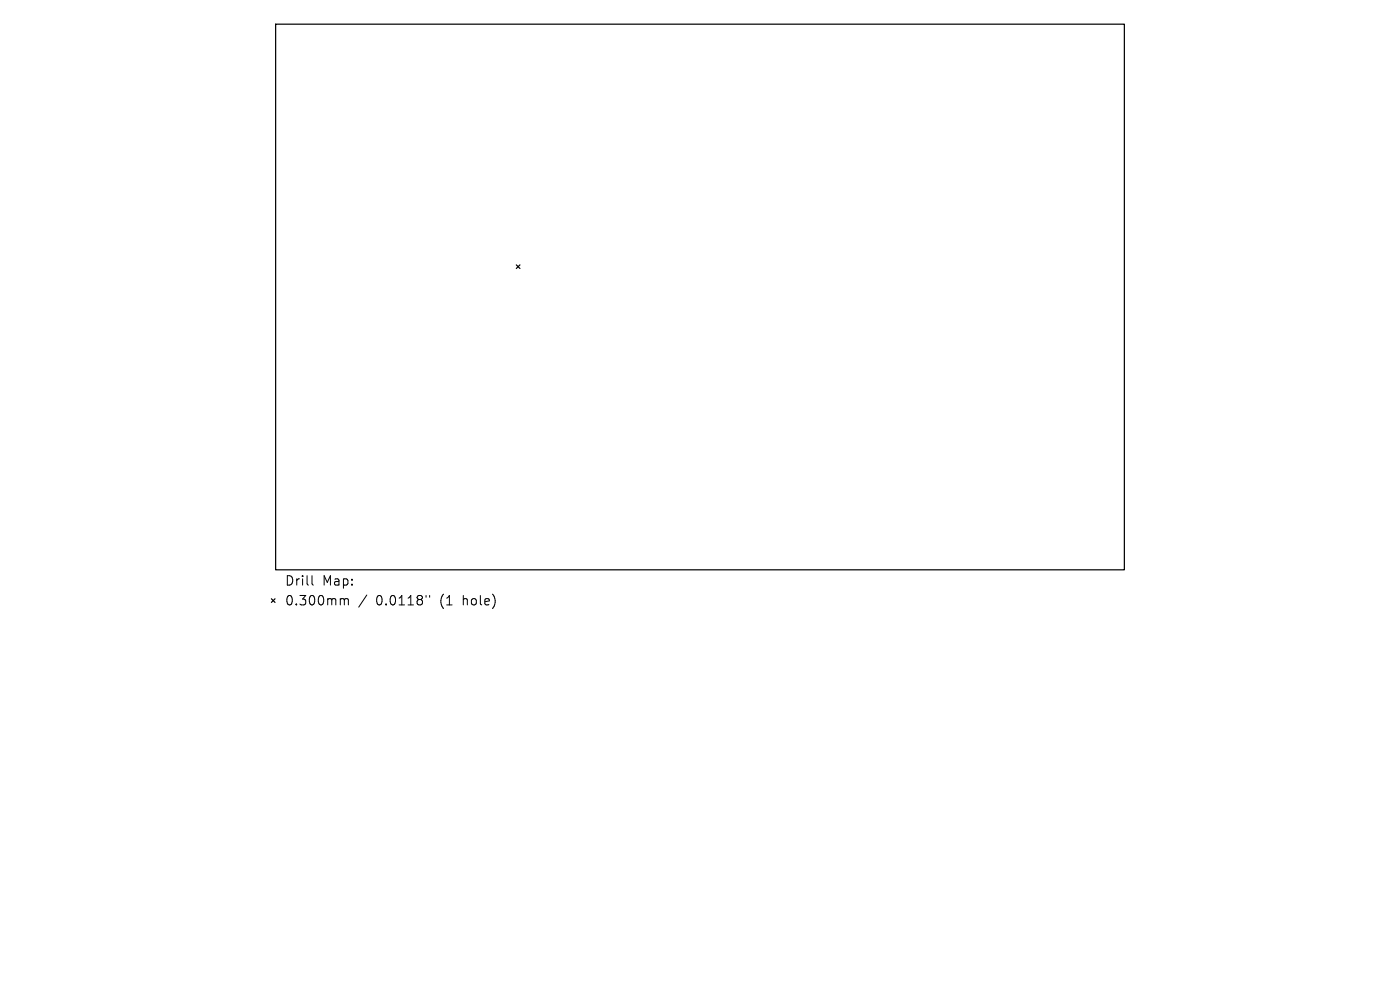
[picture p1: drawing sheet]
<svg xmlns="http://www.w3.org/2000/svg" width="297mm" height="210mm" viewBox="0 0 297 210" stroke-linecap="round" stroke-linejoin="round" font-family="sans-serif">
<defs><g id="words">
<g font-size="2.8">
<text x="60.3" y="124.5">Drill</text>
<text x="68.4" y="124.5">Map:</text>
<text x="60.3" y="128.7">0.300mm</text>
<text x="79.8" y="128.7">0.0118&quot;</text>
<text x="93.5" y="128.7">(1</text>
<text x="98.5" y="128.7">hole)</text>
</g>
</g></defs>
<path d="M58.5 5.1h180v115.8h-180zM109.5 56.2l.8 .8M110.3 56.2l-.8 .8M57.6 127l.7 .8M58.3 127l-.7 .8" fill="none" stroke="#000" stroke-width=".26"/>
<path d="M66.2 122.1v1.7l.3 .3M72.5 127h.3l.2 .3M73 127.3l.3-.3 .5 .1 .1 1.2M73 127.3v1M77.8 126.2l-1.7 2.6M90.4 126.3v.4M91.1 126.3v.4" fill="none" stroke="#000" stroke-width=".21"/>
<use href="#words"/>
</svg>
